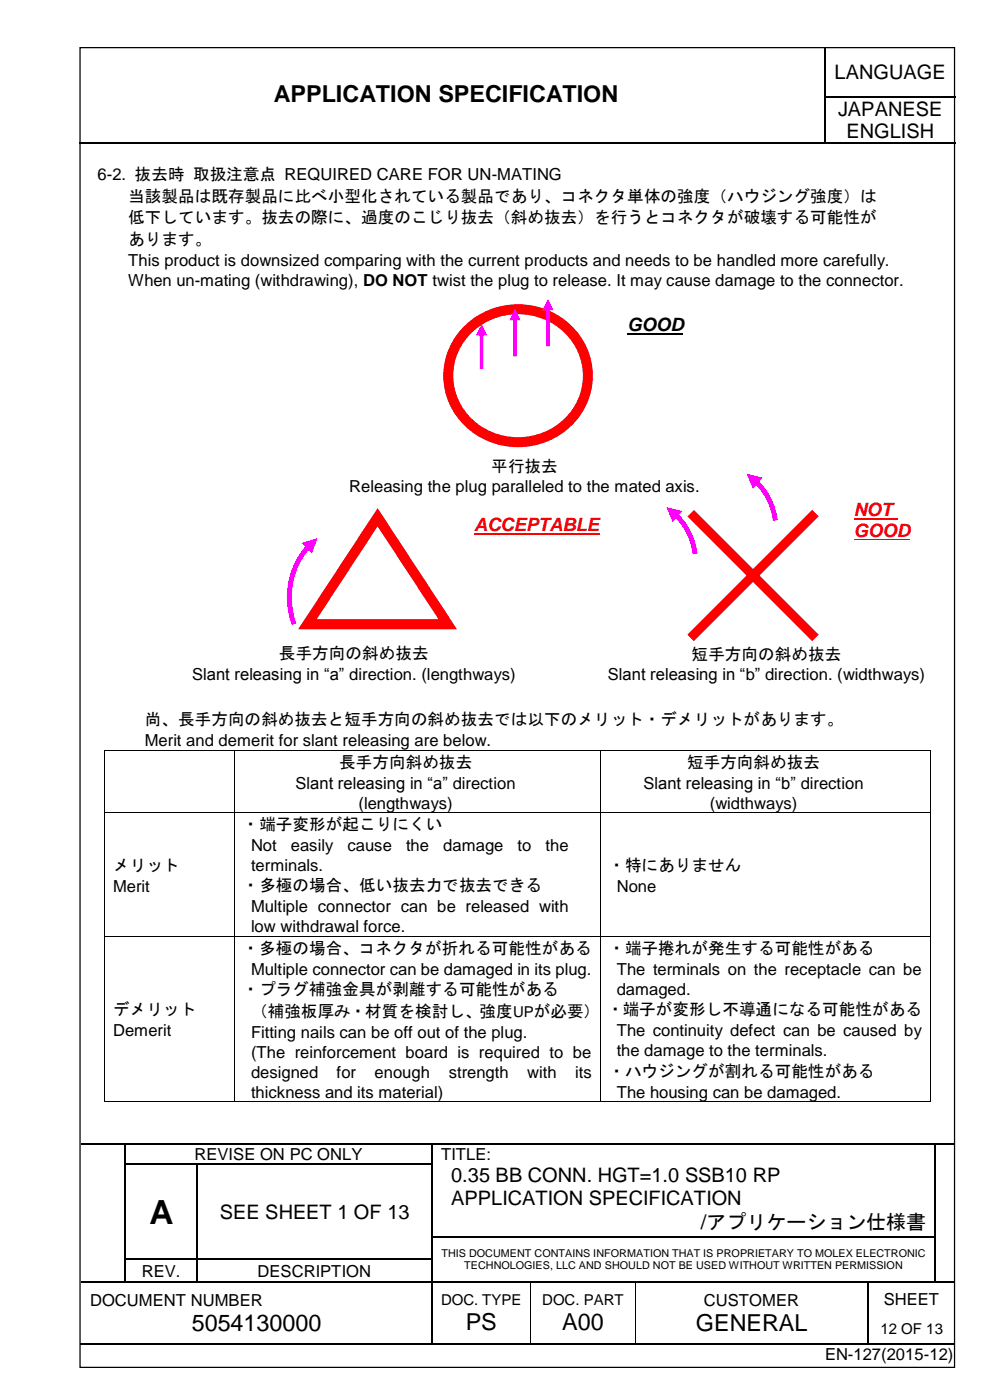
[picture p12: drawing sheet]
<svg xmlns="http://www.w3.org/2000/svg" width="210mm" height="297mm" viewBox="0 0 210 297" stroke-linecap="round" stroke-linejoin="round" font-family="sans-serif">
<defs><g id="words">
<text font-size="7.1" x="31.7" y="259.6">A</text>
<g font-size="5">
<text x="58.1" y="21.6">APPLICATION SPECIFICATION</text>
<text x="40.6" y="282.4">5054130000</text>
<text x="98.7" y="282.2">PS</text>
<text x="119.2" y="282.2">A00</text>
<text x="147.6" y="282.4">GENERAL</text>
</g>
<g font-size="4.2">
<text x="176.9" y="16.7">LANGUAGE</text>
<text x="177.7" y="24.5">JAPANESE</text>
<text x="179.4" y="29.4">ENGLISH</text>
<text x="95.6" y="250.7">0.35 BB CONN. HGT=1.0 SSB10 RP</text>
<text x="95.6" y="255.6">APPLICATION SPECIFICATION</text>
<text x="46.6" y="258.6">SEE SHEET 1 OF 13</text>
<text x="148.6" y="260.8">/アプリケーション仕様書</text>
</g>
<text font-size="3.9" x="133" y="70.2">GOOD</text>
<g font-size="3.9" fill="#f00">
<text x="100.6" y="112.6">ACCEPTABLE</text>
<text x="181" y="109.5">NOT</text>
<text x="181" y="113.9">GOOD</text>
</g>
<g font-size="3.5">
<text x="20.7" y="38.1">6-2. 抜去時 取扱注意点 REQUIRED CARE FOR UN-MATING</text>
<text x="27.2" y="42.8">当該製品は既存製品に比べ小型化されている製品であり、コネクタ単体の強度（ハウジング強度）は</text>
<text x="27.2" y="47.3">低下しています。抜去の際に、過度のこじり抜去（斜め抜去）を行うとコネクタが破壊する可能性が</text>
<text x="27.2" y="51.9">あります。</text>
<text x="27.2" y="56.4">This product is downsized comparing with the current products and needs to be handled more carefully.</text>
<text x="27.2" y="60.6">When un-mating (withdrawing), DO NOT twist the plug to release. It may cause damage to the connector.</text>
<text x="104.2" y="100.1">平行抜去</text>
<text x="74.1" y="104.3">Releasing the plug paralleled to the mated axis.</text>
<text x="59.1" y="139.9">長手方向の斜め抜去</text>
<text x="146.6" y="140">短手方向の斜め抜去</text>
<text x="40.7" y="144.2">Slant releasing in “a” direction. (lengthways)</text>
<text x="128.9" y="144.2">Slant releasing in “b” direction. (widthways)</text>
<text x="30.7" y="153.9">尚、長手方向の斜め抜去と短手方向の斜め抜去では以下のメリット・デメリットがあります。</text>
<text x="30.7" y="158.3">Merit and demerit for slant releasing are below.</text>
<text x="62.7" y="167.3">Slant releasing in “a” direction</text>
<text x="71.9" y="162.8">長手方向斜め抜去</text>
<text x="136.4" y="167.3">Slant releasing in “b” direction</text>
<text x="145.7" y="162.8">短手方向斜め抜去</text>
<text x="76" y="171.6">(lengthways)</text>
<text x="150.5" y="171.6">(widthways)</text>
<text x="51.4" y="176">・端子変形が起こりにくい</text>
<text x="24" y="184.7">メリット</text>
<text x="53.2" y="180.5">Not</text>
<text x="53.2" y="184.8">terminals.</text>
<text x="61.7" y="180.5">easily</text>
<text x="73.6" y="180.5">cause</text>
<text x="86.1" y="180.5">the</text>
<text x="94" y="180.5">damage</text>
<text x="109.7" y="180.5">to</text>
<text x="115.7" y="180.5">the</text>
<text x="129" y="184.7">・特にありません</text>
<text x="24" y="189.2">Merit</text>
<text x="51.4" y="189.1">・多極の場合、低い抜去力で抜去できる</text>
<text x="130.8" y="189.2">None</text>
<text x="53.2" y="193.6">Multiple connector can be released with</text>
<text x="53.2" y="197.8">low withdrawal force.</text>
<text x="51.4" y="202.3">・多極の場合、コネクタが折れる可能性がある</text>
<text x="129" y="202.3">・端子捲れが発生する可能性がある</text>
<text x="53.2" y="206.8">Multiple connector can be damaged in its plug.</text>
<text x="130.8" y="206.8">The terminals on the receptacle can be</text>
<text x="24" y="215.4">デメリット</text>
<text x="51.4" y="211.1">・プラグ補強金具が剥離する可能性がある</text>
<text x="53.2" y="215.7">（補強板厚み・材質を検討し、強度UPが必要）</text>
<text x="128.7" y="215.4">・端子が変形し不導通になる可能性がある</text>
<text x="130.8" y="211.1">damaged.</text>
<text x="24" y="219.9">Demerit</text>
<text x="53.2" y="220.2">Fitting nails can be off out of the plug.</text>
<text x="130.8" y="219.9">The continuity defect can be caused by</text>
<text x="53.2" y="224.4">(The reinforcement board is required to be</text>
<text x="130.8" y="224.1">the damage to the terminals.</text>
<text x="53.2" y="228.7">designed</text>
<text x="53.2" y="232.9">thickness and its material)</text>
<text x="71.4" y="228.7">for</text>
<text x="79.4" y="228.7">enough</text>
<text x="95.1" y="228.7">strength</text>
<text x="111.8" y="228.7">with</text>
<text x="121.9" y="228.7">its</text>
<text x="129" y="228.4">・ハウジングが割れる可能性がある</text>
<text x="130.8" y="232.9">The housing can be damaged.</text>
<text x="41.2" y="246.1">REVISE ON PC ONLY</text>
<text x="93.5" y="246.1">TITLE:</text>
<text x="30.1" y="270.8">REV.</text>
<text x="54.6" y="270.8">DESCRIPTION</text>
<text x="19.1" y="277">DOCUMENT NUMBER</text>
<text x="149.2" y="277">CUSTOMER</text>
<text x="187.4" y="276.8">SHEET</text>
<text x="174.9" y="288.6">EN-127(2015-12)</text>
</g>
<g font-size="3.2">
<text x="93.5" y="276.9">DOC. TYPE</text>
<text x="115" y="276.9">DOC. PART</text>
<text x="186.6" y="283">12 OF 13</text>
</g>
<g font-size="2.3">
<text x="93.6" y="266.6">THIS DOCUMENT CONTAINS INFORMATION THAT IS PROPRIETARY TO MOLEX ELECTRONIC</text>
<text x="98.4" y="269.3">TECHNOLOGIES, LLC AND SHOULD NOT BE USED WITHOUT WRITTEN PERMISSION</text>
</g>
</g></defs>
<g fill="none" stroke="#000" stroke-width=".25">
<path d="M175 10.2v10.2M16.8 30.4h158M175 20.6v9.7M175.1 20.5h27.4M175.1 30.4h27.4M17.2 242.6h9.3M26.6 242.8v4M26.6 247.1v4.8M26.6 252.2v4.9M26.6 257.3v4.9M26.7 242.6h64.8M26.7 247h15"/>
<path d="M41.8 247.1v4.8M41.8 252.2v4.9M41.8 257.3v4.9M42 247h49.5M91.6 242.8v4M91.6 247.1v4.8M91.6 252.2v4.9M91.6 257.3v4.9M91.8 242.6h106.3M198.2 242.8v4M198.2 247.1v4.8M198.2 252.2v4.9"/>
<path d="M198.2 257.3v4.9M198.4 242.6h4M17.2 272h9.3M26.6 262.5v4.6M26.6 267.3v4.6M26.7 267.2h15M26.7 272h15M41.8 262.5v4.6M41.8 267.3v4.6M42 267.2h49.5M42 272h49.5M91.6 262.5v4.6"/>
<path d="M91.6 267.3v4.6M91.6 272.2v12.9M91.8 262.3h106.3M91.8 272h20.6M112.6 272h22M134.9 272h49M184 272.2v12.9M184.1 272h14M198.2 262.5v4.6M198.2 267.3v4.6M198.4 272h4M16.9 285.2h74.6"/>
<path d="M91.8 285.2h20.6M112.6 285.2h22M134.9 285.2h49M184.1 285.2h18.3"/>
</g>
<g fill="#000">
<path d="M174.8 20.4h.3v.2h-.3z" fill-rule="evenodd"/>
<path d="M174.8 30.3h.3v.3h-.3z" fill-rule="evenodd"/>
<path d="M26.5 242.5h.2v.3h-.2z" fill-rule="evenodd"/>
<path d="M26.5 246.8h.2v.3h-.2z" fill-rule="evenodd"/>
<path d="M26.5 251.9h.2v.3h-.2z" fill-rule="evenodd"/>
<path d="M26.5 257.1h.2v.2h-.2z" fill-rule="evenodd"/>
<path d="M41.7 246.8h.3v.3h-.3z" fill-rule="evenodd"/>
<path d="M41.7 251.9h.3v.3h-.3z" fill-rule="evenodd"/>
<path d="M41.7 257.1h.3v.2h-.3z" fill-rule="evenodd"/>
<path d="M91.5 242.5h.3v.3h-.3z" fill-rule="evenodd"/>
<path d="M91.5 246.8h.3v.3h-.3z" fill-rule="evenodd"/>
<path d="M91.5 251.9h.3v.3h-.3z" fill-rule="evenodd"/>
<path d="M91.5 257.1h.3v.2h-.3z" fill-rule="evenodd"/>
<path d="M198.1 242.5h.3v.3h-.3z" fill-rule="evenodd"/>
<path d="M198.1 246.8h.3v.3h-.3z" fill-rule="evenodd"/>
<path d="M198.1 251.9h.3v.3h-.3z" fill-rule="evenodd"/>
<path d="M198.1 257.1h.3v.2h-.3z" fill-rule="evenodd"/>
<path d="M26.5 262.2h.2v.3h-.2z" fill-rule="evenodd"/>
<path d="M26.5 267.1h.2v.2h-.2z" fill-rule="evenodd"/>
<path d="M26.5 271.9h.2v.3h-.2z" fill-rule="evenodd"/>
<path d="M41.7 262.2h.3v.3h-.3z" fill-rule="evenodd"/>
<path d="M41.7 267.1h.3v.2h-.3z" fill-rule="evenodd"/>
<path d="M41.7 271.9h.3v.3h-.3z" fill-rule="evenodd"/>
<path d="M91.5 262.2h.3v.3h-.3z" fill-rule="evenodd"/>
<path d="M91.5 267.1h.3v.2h-.3z" fill-rule="evenodd"/>
<path d="M91.5 271.9h.3v.3h-.3z" fill-rule="evenodd"/>
<path d="M112.4 271.9h.2v.3h-.2z" fill-rule="evenodd"/>
<path d="M134.6 271.9h.3v.3h-.3z" fill-rule="evenodd"/>
<path d="M183.9 271.9h.2v.3h-.2z" fill-rule="evenodd"/>
<path d="M198.1 262.2h.3v.3h-.3z" fill-rule="evenodd"/>
<path d="M198.1 267.1h.3v.2h-.3z" fill-rule="evenodd"/>
<path d="M198.1 271.9h.3v.3h-.3z" fill-rule="evenodd"/>
<path d="M91.5 285.1h.3v.3h-.3z" fill-rule="evenodd"/>
<path d="M112.4 285.1h.2v.3h-.2z" fill-rule="evenodd"/>
<path d="M134.6 285.1h.3v.3h-.3z" fill-rule="evenodd"/>
<path d="M183.9 285.1h.2v.3h-.2z" fill-rule="evenodd"/>
</g>
<path d="M112.5 272.2v12.9M134.7 272.2v12.9" fill="none" stroke="#000" stroke-width=".21"/>
<path d="M55.6 15.8h112.4v9.7h-112.4z" fill-rule="evenodd" fill="#fff"/>
<path d="M17 10.1h185.4v280h-185.4z" fill="none" stroke="#000" stroke-width=".26"/>
<g fill="#000">
<path d="M22.1 159.1h.2v.2h-.2z" fill-rule="evenodd"/>
<path d="M22.1 159.1h.2v.2h-.2z" fill-rule="evenodd"/>
<path d="M49.6 159.1h.2v.2h-.2z" fill-rule="evenodd"/>
<path d="M127.2 159.1h.1v.2h-.1z" fill-rule="evenodd"/>
<path d="M197.2 159.1h.2v.2h-.2z" fill-rule="evenodd"/>
<path d="M197.2 159.1h.2v.2h-.2z" fill-rule="evenodd"/>
<path d="M22.1 172.3h.2v.2h-.2z" fill-rule="evenodd"/>
<path d="M49.6 172.3h.2v.2h-.2z" fill-rule="evenodd"/>
<path d="M127.2 172.3h.1v.2h-.1z" fill-rule="evenodd"/>
<path d="M197.2 172.3h.2v.2h-.2z" fill-rule="evenodd"/>
<path d="M22.1 198.6h.2v.1h-.2z" fill-rule="evenodd"/>
<path d="M49.6 198.6h.2v.1h-.2z" fill-rule="evenodd"/>
<path d="M127.2 198.6h.1v.1h-.1z" fill-rule="evenodd"/>
<path d="M197.2 198.6h.2v.1h-.2z" fill-rule="evenodd"/>
<path d="M22.1 233.7h.2v.1h-.2z" fill-rule="evenodd"/>
<path d="M22.1 233.7h.2v.1h-.2z" fill-rule="evenodd"/>
<path d="M49.6 233.7h.2v.1h-.2z" fill-rule="evenodd"/>
<path d="M127.2 233.7h.1v.1h-.1z" fill-rule="evenodd"/>
<path d="M197.2 233.7h.2v.1h-.2z" fill-rule="evenodd"/>
<path d="M197.2 233.7h.2v.1h-.2z" fill-rule="evenodd"/>
</g>
<g fill="none" stroke="#000" stroke-width=".21">
<path d="M22.2 159.3v13M22.3 159.2h27.3M49.7 159.3v13M49.8 159.2h77.4M127.2 159.3v13M127.3 159.2h69.9M197.3 159.3v13M22.2 172.5v26.1M22.3 172.4h27.3M49.7 172.5v26.1M49.8 172.4h77.4M127.2 172.5v26.1"/>
<path d="M127.3 172.4h69.9M197.3 172.5v26.1M22.2 198.7v35M22.3 198.7h27.3M49.7 198.7v35M49.8 198.7h77.4M127.2 198.7v35M127.3 198.7h69.9M197.3 198.7v35M22.3 233.8h27.3M49.8 233.8h77.4M127.3 233.8h69.9"/>
</g>
<path d="M160.6 101.8l-.7 .8a13.1 13.1 0 0 1 4 7.9l1-.1a14.2 14.2 0 0 0-4.3-8.6zM158.2 100.5l1.4 3.3 2.1-2.5z" fill="#f0f"/>
<path d="M99.4 69.7a15 15 0 0 1 24.9 7.2 14.4 14.4 0 0 1-16 16.8 14.1 14.1 0 0 1-12.1-19.5 14.1 14.1 0 0 1 3.2-4.5z" fill="none" stroke="#f00" stroke-width="2.1" stroke-linecap="butt"/>
<g fill="#f0f">
<path d="M108.8 67.6h.8v8h-.8zM109.2 65.6l1.2 2.4h-2.4z"/>
<path d="M115.8 65.4h.7v8.1h-.7zM116.2 63.5l1.1 2.3h-2.3z"/>
</g>
<path d="M80.1 109.7l14.8 22.7h-29.7z" fill="none" stroke="#f00" stroke-width="2.1" stroke-linecap="butt"/>
<g fill="#f0f">
<path d="M101.7 70.7h.8v7.6h-.8zM102.1 68.8l1.2 2.3h-2.4z"/>
<path d="M65 115.6a16.9 16.9 0 0 0-3.2 17l1-.3a15.8 15.8 0 0 1 3-16zM63.9 115.2l2.3 2.3 1.1-3.4z"/>
<path d="M143.6 108.9l-.7 .8a13.1 13.1 0 0 1 3.9 7.9l1.1-.2a14.2 14.2 0 0 0-4.3-8.5zM141.2 107.6l1.4 3.2 2.1-2.4z"/>
</g>
<path d="M147.1 108.4l12.6 12.5 12.5-12.5 1.2 1.2-12.6 12.5 12.6 12.5-1.2 1.2-12.5-12.5-12.6 12.5-1.2-1.2 12.6-12.5-12.6-12.5z" fill-rule="evenodd" fill="#f00"/>
<path d="M147.1 108.4l12.6 12.5 12.5-12.5 1.2 1.2-12.6 12.5 12.6 12.5-1.2 1.2-12.5-12.5-12.6 12.5-1.2-1.2 12.6-12.5-12.6-12.5z" fill="none" stroke="#f00" stroke-width=".26"/>
<path d="M100.6 113.2h26.5M181 110.1h9.3" fill="none" stroke="#f00" stroke-width=".42"/>
<path d="M181 114.5h11.9" fill="none" stroke="#f00" stroke-width=".21"/>
<path d="M133 70.8h11.9" fill="none" stroke="#000" stroke-width=".42"/>
<use href="#words"/>
</svg>
